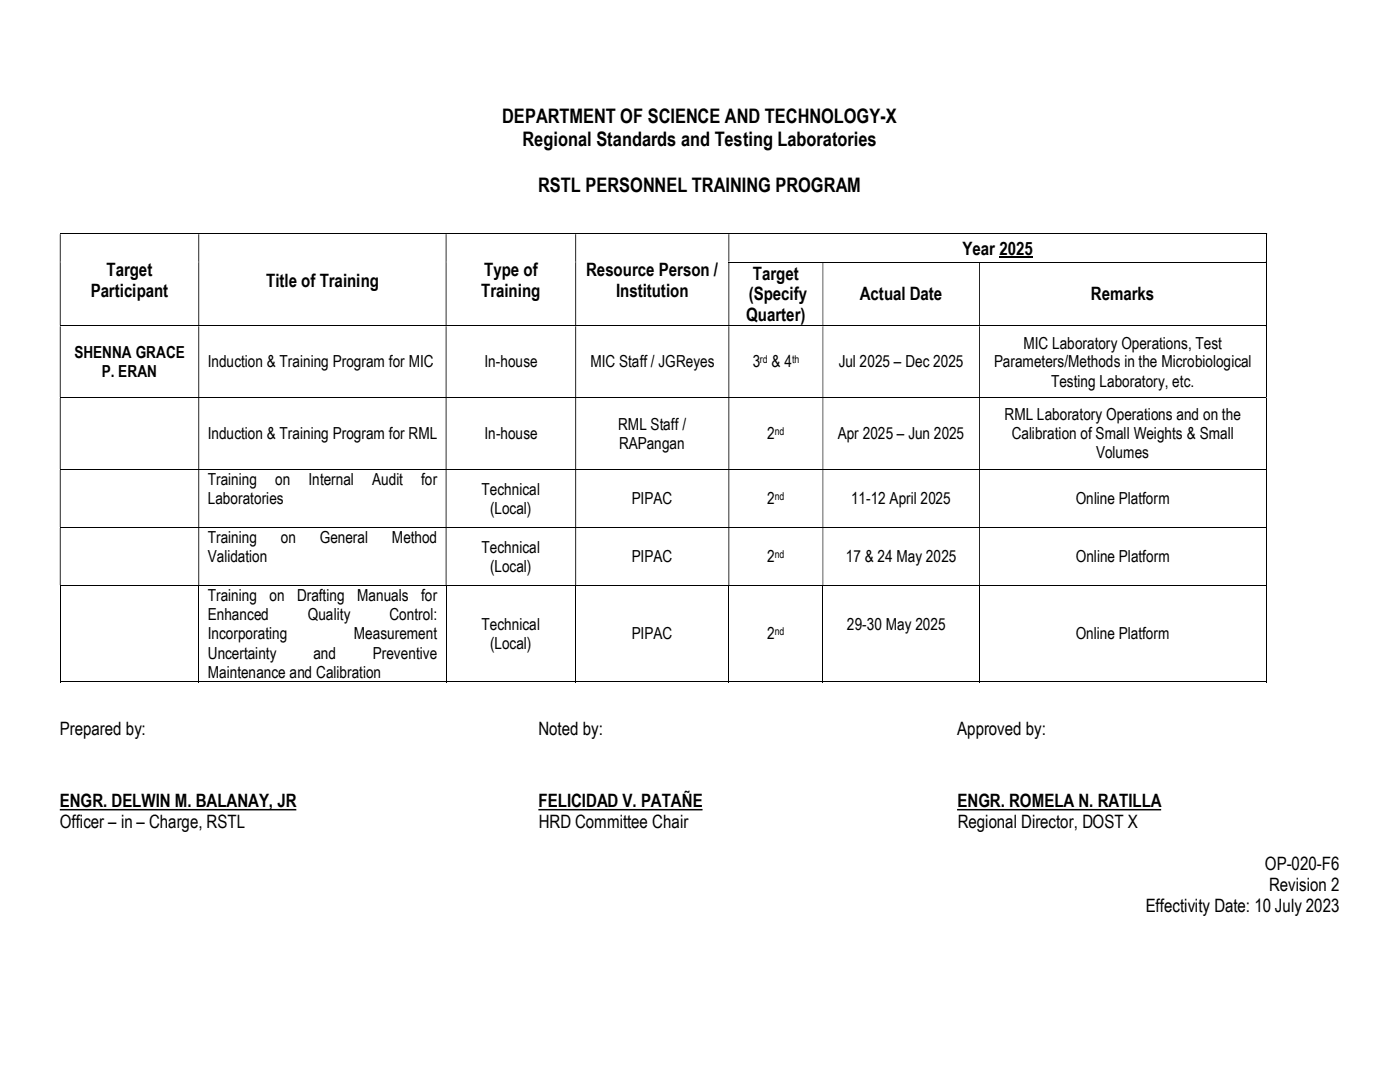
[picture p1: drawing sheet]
<svg xmlns="http://www.w3.org/2000/svg" width="279mm" height="216mm" viewBox="0 0 279 216" stroke-linecap="round" stroke-linejoin="round" font-family="sans-serif">
<defs><g id="words">
<g font-size="4">
<text x="100.2" y="24.6">DEPARTMENT OF SCIENCE AND TECHNOLOGY-X</text>
<text x="104.3" y="29.2">Regional Standards and Testing Laboratories</text>
<text x="107.4" y="38.3">RSTL PERSONNEL TRAINING PROGRAM</text>
</g>
<g font-size="3.7">
<text x="192.1" y="50.8">Year 2025</text>
<text x="18.1" y="59.3">Participant</text>
<text x="21.3" y="55.1">Target</text>
<text x="53.1" y="57.2">Title of Training</text>
<text x="96" y="59.3">Training</text>
<text x="96.6" y="55.1">Type of</text>
<text x="117" y="55.1">Resource Person /</text>
<text x="122.9" y="59.3">Institution</text>
<text x="149.4" y="59.9">(Specify</text>
<text x="150.2" y="55.8">Target</text>
<text x="171.6" y="59.9">Actual Date</text>
<text x="217.7" y="59.9">Remarks</text>
<text x="148.9" y="64.1">Quarter)</text>
<text x="11.9" y="146.7">Prepared by:</text>
<text x="107.4" y="146.7">Noted by:</text>
<text x="191" y="146.7">Approved by:</text>
<text x="11.9" y="161">ENGR. DELWIN M. BALANAY, JR</text>
<text x="107.5" y="161">FELICIDAD V. PATAÑE</text>
<text x="191.1" y="161">ENGR. ROMELA N. RATILLA</text>
<text x="11.9" y="165.2">Officer – in – Charge, RSTL</text>
<text x="107.5" y="165.2">HRD Committee Chair</text>
<text x="191.1" y="165.2">Regional Director, DOST X</text>
<text x="252.4" y="173.6">OP-020-F6</text>
<text x="253.3" y="177.8">Revision 2</text>
<text x="228.6" y="181.9">Effectivity Date: 10 July 2023</text>
</g>
<g font-size="3.3">
<text x="14.9" y="71.5">SHENNA GRACE</text>
<text x="204.3" y="69.6">MIC Laboratory Operations, Test</text>
<text x="20.3" y="75.2">P. ERAN</text>
<text x="41.5" y="73.3">Induction &amp; Training Program for MIC</text>
<text x="96.7" y="73.3">In-house</text>
<text x="117.8" y="73.3">MIC Staff / JGReyes</text>
<text x="150.2" y="73.3">3 &amp; 4</text>
<text x="167.4" y="73.3">Jul 2025 – Dec 2025</text>
<text x="198.4" y="73.3">Parameters/Methods in the Microbiological</text>
<text x="209.8" y="77.1">Testing Laboratory, etc.</text>
<text x="200.5" y="83.9">RML Laboratory Operations and on the</text>
<text x="41.5" y="87.7">Induction &amp; Training Program for RML</text>
<text x="96.7" y="87.7">In-house</text>
<text x="123.4" y="85.8">RML Staff /</text>
<text x="123.6" y="89.6">RAPangan</text>
<text x="153.1" y="87.7">2</text>
<text x="167.2" y="87.7">Apr 2025 – Jun 2025</text>
<text x="201.9" y="87.7">Calibration of Small Weights &amp; Small</text>
<text x="218.7" y="91.5">Volumes</text>
<text x="41.5" y="96.8">Training</text>
<text x="41.5" y="100.6">Laboratories</text>
<text x="54.9" y="96.8">on</text>
<text x="61.6" y="96.8">Internal</text>
<text x="74.3" y="96.8">Audit</text>
<text x="84" y="96.8">for</text>
<text x="96.1" y="98.7">Technical</text>
<text x="126.1" y="100.6">PIPAC</text>
<text x="153.1" y="100.6">2</text>
<text x="169.9" y="100.6">11-12 April 2025</text>
<text x="214.7" y="100.6">Online Platform</text>
<text x="97.8" y="102.5">(Local)</text>
<text x="41.5" y="108.4">Training</text>
<text x="41.5" y="112.2">Validation</text>
<text x="56.1" y="108.4">on</text>
<text x="63.8" y="108.4">General</text>
<text x="78.2" y="108.4">Method</text>
<text x="96.1" y="110.3">Technical</text>
<text x="126.1" y="112.2">PIPAC</text>
<text x="153.1" y="112.2">2</text>
<text x="168.8" y="112.2">17 &amp; 24 May 2025</text>
<text x="214.7" y="112.2">Online Platform</text>
<text x="41.5" y="120">Training</text>
<text x="53.8" y="120">on</text>
<text x="59.3" y="120">Drafting</text>
<text x="71.3" y="120">Manuals</text>
<text x="84.1" y="120">for</text>
<text x="97.8" y="114.1">(Local)</text>
<text x="41.5" y="123.8">Enhanced</text>
<text x="61.4" y="123.8">Quality</text>
<text x="77.7" y="123.8">Control:</text>
<text x="96.1" y="125.7">Technical</text>
<text x="169" y="125.7">29-30 May 2025</text>
<text x="41.5" y="127.6">Incorporating</text>
<text x="41.5" y="131.4">Uncertainty</text>
<text x="62.5" y="131.4">and</text>
<text x="70.6" y="127.6">Measurement</text>
<text x="74.4" y="131.4">Preventive</text>
<text x="97.8" y="129.5">(Local)</text>
<text x="126.1" y="127.6">PIPAC</text>
<text x="153.1" y="127.6">2</text>
<text x="214.7" y="127.6">Online Platform</text>
<text x="41.5" y="135.2">Maintenance and Calibration</text>
</g>
<g font-size="2.2">
<text x="151.6" y="72.5">rd</text>
<text x="158.1" y="72.5">th</text>
<text x="154.6" y="86.8">nd</text>
<text x="154.6" y="99.8">nd</text>
<text x="154.6" y="111.4">nd</text>
<text x="154.6" y="126.8">nd</text>
</g>
</g></defs>
<path d="M199.4 51.4h6.7" fill="none" stroke="#000" stroke-width=".25"/>
<g fill="none" stroke="#000" stroke-width=".2">
<path d="M11.9 46.7h240.8M145.4 52.3h107.2M252.7 52.4v12.5M252.8 46.7v5.5M11.9 65h240.7M11.9 79.3h240.7M252.7 65.1v14.1M252.7 79.4v14.2M11.9 93.7h240.7M252.7 93.7v11.5M11.9 105.2h240.7M11.9 116.8h240.7"/>
<path d="M12 116.9v19.2M39.7 116.9v19.2M89 116.9v19.2M114.9 116.9v19.2M145.5 116.9v19.2M164.2 116.9v19.2M195.5 116.9v19.2M252.7 105.3v11.5M252.7 116.9v19.2M11.9 136h27.7M39.8 136h49.1M89.1 136h25.7"/>
<path d="M115 136h30.4M145.5 136h18.7M164.3 136h31.1M195.6 136h57"/>
</g>
<g fill="#000">
<path d="M11.9 52.2h.2v.2h-.2zM39.6 52.2h.2v.2h-.2zM88.9 52.2h.2v.2h-.2zM114.8 52.2h.2v.2h-.2z" fill-rule="evenodd"/>
<path d="M252.6 52.2h.2v.2h-.2zM11.9 52.4h.2v12.5h-.2zM39.6 52.4h.2v12.5h-.2zM88.9 52.4h.2v12.5h-.2zM114.8 52.4h.2v12.5h-.2zM145.4 52.4h.1v12.5h-.1zM164.2 52.4h.1v12.5h-.1zM195.4 52.4h.2v12.5h-.2z" fill-rule="evenodd"/>
<path d="M252.7 46.6h.2v.1h-.2zM11.9 46.7h.2v5.5h-.2zM39.6 46.7h.2v5.5h-.2zM88.9 46.7h.2v5.5h-.2zM114.8 46.7h.2v5.5h-.2zM145.4 46.7h.1v5.5h-.1z" fill-rule="evenodd"/>
<path d="M252.6 64.9h.2v.2h-.2zM11.9 65.1h.2v14.1h-.2zM39.6 65.1h.2v14.1h-.2zM88.9 65.1h.2v14.1h-.2zM114.8 65.1h.2v14.1h-.2zM145.4 65.1h.1v14.1h-.1zM164.2 65.1h.1v14.1h-.1zM195.4 65.1h.2v14.1h-.2z" fill-rule="evenodd"/>
<path d="M252.6 79.2h.2v.2h-.2zM11.9 79.4h.2v14.2h-.2zM39.6 79.4h.2v14.2h-.2zM88.9 79.4h.2v14.2h-.2zM114.8 79.4h.2v14.2h-.2zM145.4 79.4h.1v14.2h-.1zM164.2 79.4h.1v14.2h-.1zM195.4 79.4h.2v14.2h-.2z" fill-rule="evenodd"/>
<path d="M252.6 93.6h.2v.1h-.2zM11.9 93.7h.2v11.5h-.2zM39.6 93.7h.2v11.5h-.2zM88.9 93.7h.2v11.5h-.2zM114.8 93.7h.2v11.5h-.2zM145.4 93.7h.1v11.5h-.1zM164.2 93.7h.1v11.5h-.1zM195.4 93.7h.2v11.5h-.2z" fill-rule="evenodd"/>
<path d="M252.6 105.2h.2v.1h-.2zM11.9 105.3h.2v11.5h-.2zM39.6 105.3h.2v11.5h-.2zM88.9 105.3h.2v11.5h-.2zM114.8 105.3h.2v11.5h-.2zM145.4 105.3h.1v11.5h-.1zM164.2 105.3h.1v11.5h-.1zM195.4 105.3h.2v11.5h-.2z" fill-rule="evenodd"/>
<path d="M11.9 161.4h47.2v.3h-47.2zM107.4 161.4h32.8v.3h-32.8zM191 161.4h40.7v.3h-40.7z" fill-rule="evenodd"/>
</g>
<path d="M252.6 116.8h.2v.1h-.2zM252.6 135.9h.2v.2h-.2z" fill="#000"/>
<use href="#words"/>
</svg>
